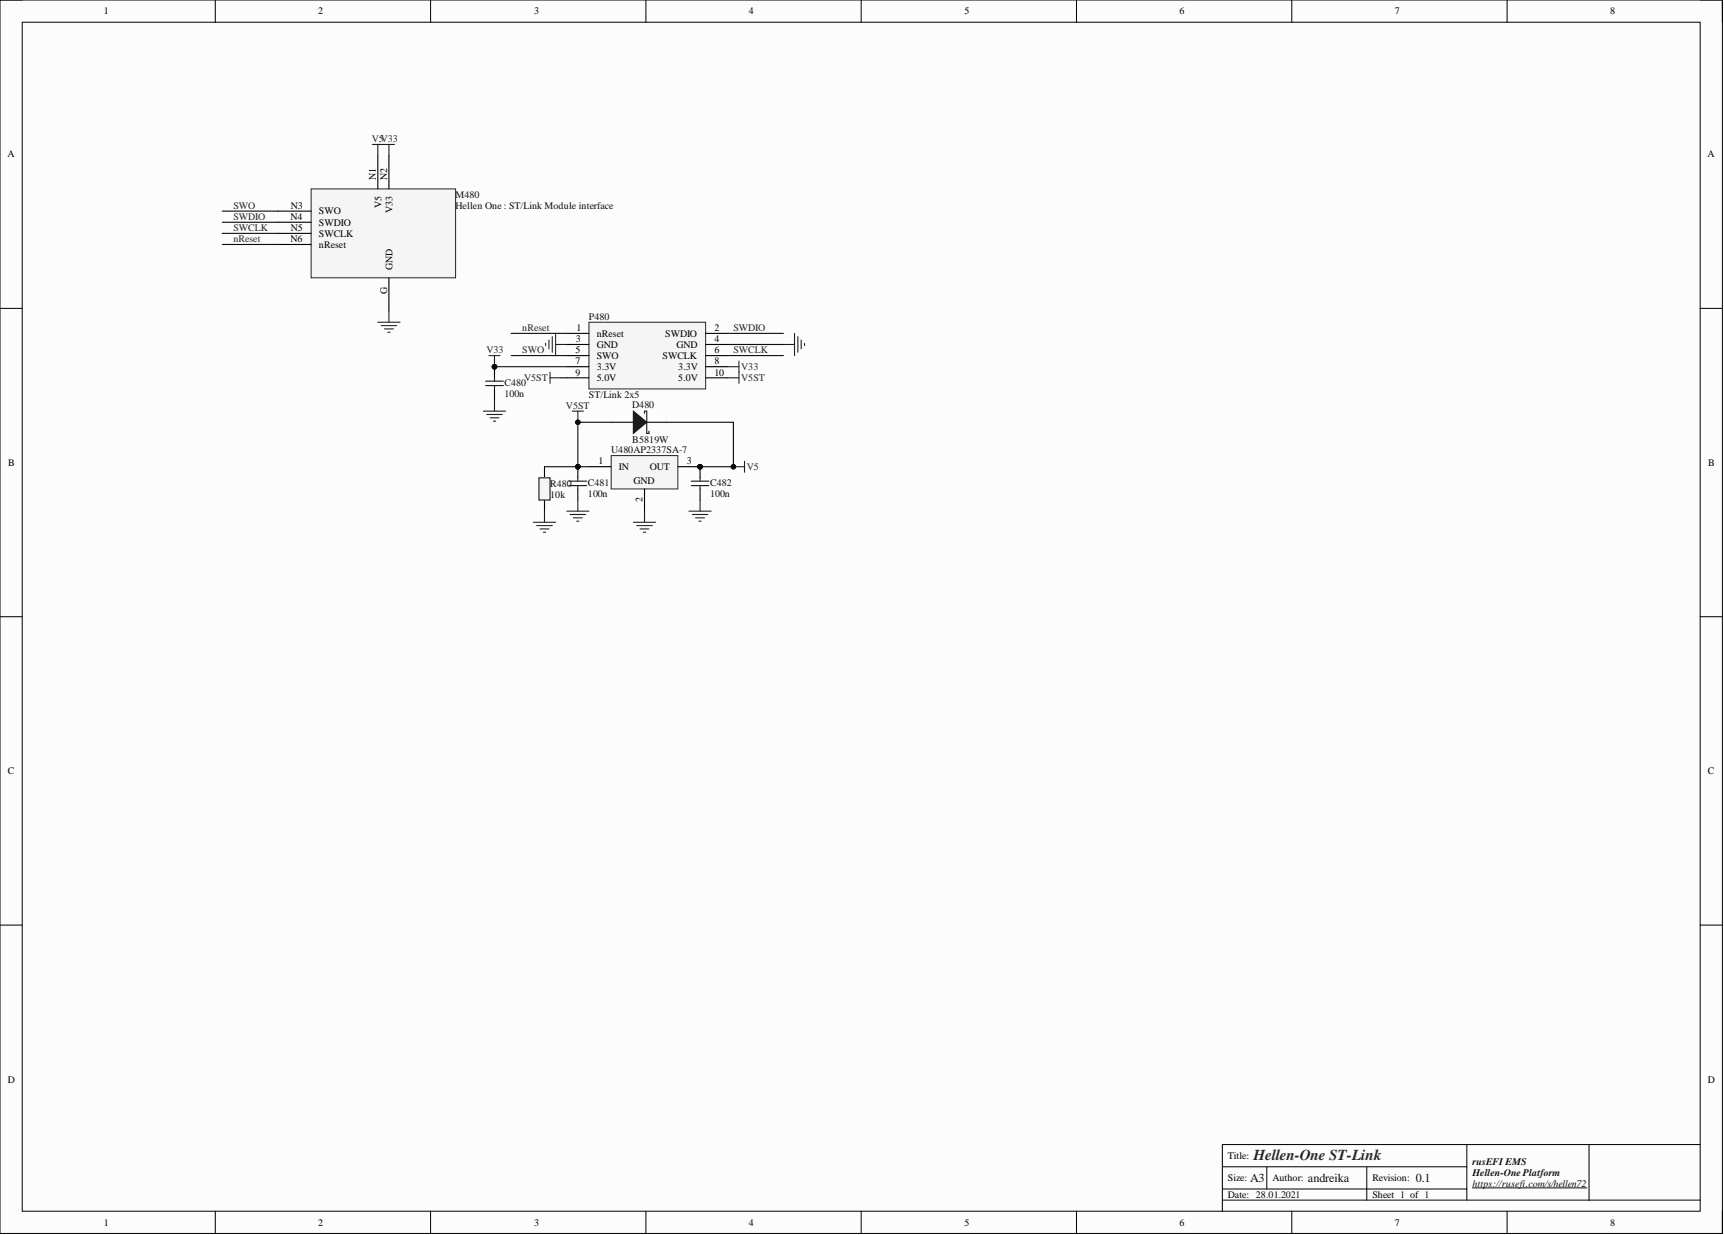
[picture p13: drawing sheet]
<svg xmlns="http://www.w3.org/2000/svg" width="393mm" height="282mm" viewBox="0 0 393 282" stroke-linecap="round" stroke-linejoin="round" font-family="sans-serif">
<defs><g id="words">
<text font-size="3.5" fill="#262626" x="286" y="264.7">Hellen-One ST-Link</text>
<g font-size="2.8" fill="#0e0e0e">
<text x="285.2" y="269.8">A3</text>
<text x="298.4" y="269.8">andreika</text>
<text x="323" y="269.8">0.1</text>
</g>
<g font-size="2.3">
<text x="23.7" y="3.3">1</text>
<text x="72.6" y="3.3">2</text>
<text x="121.9" y="3.3">3</text>
<text x="170.9" y="3.3">4</text>
<text x="220.1" y="3.3">5</text>
<text x="269.1" y="3.3">6</text>
<text x="318.3" y="3.3">7</text>
<text x="367.4" y="3.3">8</text>
<text x="1.7" y="35.9">A</text>
<text x="389.6" y="35.9">A</text>
<text x="85.8" y="41.1" transform="rotate(-90 85.8 41.1)">N1</text>
<text x="88.3" y="41.1" transform="rotate(-90 88.3 41.1)">N2</text>
<text x="66.3" y="47.7">N3</text>
<text x="87" y="47.5" transform="rotate(-90 87 47.5)">V5</text>
<text x="66.3" y="50.2">N4</text>
<text x="66.3" y="52.8">N5</text>
<text x="72.8" y="48.9">SWO</text>
<text x="72.8" y="51.5">SWDIO</text>
<text x="89.6" y="48.6" transform="rotate(-90 89.6 48.6)">V33</text>
<text x="66.3" y="55.3">N6</text>
<text x="72.8" y="54">SWCLK</text>
<text x="72.8" y="56.6">nReset</text>
<text x="89.6" y="61.6" transform="rotate(-90 89.6 61.6)">GND</text>
<text x="88.3" y="67" transform="rotate(-90 88.3 67)">G</text>
<text x="131.5" y="75.6">1</text>
<text x="136.1" y="76.8">nReset</text>
<text x="151.8" y="76.8">SWDIO</text>
<text x="163" y="75.6">2</text>
<text x="131.3" y="80.7">5</text>
<text x="131.3" y="83.2">7</text>
<text x="131.4" y="78.1">3</text>
<text x="136.1" y="79.4">GND</text>
<text x="136.1" y="81.9">SWO</text>
<text x="151.2" y="81.9">SWCLK</text>
<text x="154.3" y="79.4">GND</text>
<text x="163" y="78.1">4</text>
<text x="163" y="80.7">6</text>
<text x="163" y="83.2">8</text>
<text x="131.3" y="85.7">9</text>
<text x="136.1" y="84.5">3.3V</text>
<text x="136.1" y="87">5.0V</text>
<text x="154.7" y="84.5">3.3V</text>
<text x="154.7" y="87">5.0V</text>
<text x="163" y="85.7">10</text>
<text x="1.9" y="106.4">B</text>
<text x="136.6" y="106">1</text>
<text x="141.2" y="107.3">IN</text>
<text x="148.2" y="107.3">OUT</text>
<text x="156.7" y="106">3</text>
<text x="389.8" y="106.4">B</text>
<text x="144.5" y="110.6">GND</text>
<text x="146.6" y="114.6" transform="rotate(-90 146.6 114.6)">2</text>
<text x="1.8" y="176.7">C</text>
<text x="389.7" y="176.7">C</text>
<text x="1.8" y="247.1">D</text>
<text x="389.7" y="247.1">D</text>
<text x="280.2" y="264.5">Title:</text>
<text x="280.2" y="269.6">Size:</text>
<text x="290.3" y="269.6">Author:</text>
<text x="313.1" y="269.6">Revision:</text>
<text x="280.2" y="273.4">Date: 28.01.2021</text>
<text x="313.1" y="273.4">Sheet 1 of 1</text>
<text x="23.7" y="279.7">1</text>
<text x="72.6" y="279.7">2</text>
<text x="121.9" y="279.7">3</text>
<text x="170.9" y="279.7">4</text>
<text x="220.1" y="279.7">5</text>
<text x="269.1" y="279.7">6</text>
<text x="318.3" y="279.7">7</text>
<text x="367.4" y="279.7">8</text>
</g>
<g font-size="2.3" fill="#262626">
<text x="84.8" y="32.5">V5V33</text>
<text x="53.2" y="47.7">SWO</text>
<text x="53.2" y="50.2">SWDIO</text>
<text x="53.2" y="52.8">SWCLK</text>
<text x="53.2" y="55.3">nReset</text>
<text x="119.2" y="75.6">nReset</text>
<text x="167.3" y="75.6">SWDIO</text>
<text x="111" y="80.7">V33</text>
<text x="119.2" y="80.7">SWO</text>
<text x="167.3" y="80.7">SWCLK</text>
<text x="119.6" y="87">V5ST</text>
<text x="169.1" y="84.5">V33</text>
<text x="169.1" y="87">V5ST</text>
<text x="129.1" y="93.3">V5ST</text>
<text x="170.4" y="107.3">V5</text>
</g>
<g font-size="2.3" fill="#0e0e0e">
<text x="103.9" y="45.1">M480</text>
<text x="103.9" y="47.7">Hellen One : ST/Link Module interface</text>
<text x="134.4" y="73">P480</text>
<text x="115.1" y="88">C480</text>
<text x="115.1" y="90.5">100n</text>
<text x="134.4" y="90.8">ST/Link 2x5</text>
<text x="144.3" y="93.1">D480</text>
<text x="144.3" y="101.2">B5819W</text>
<text x="139.4" y="103.5">U480AP2337SA-7</text>
<text x="125.5" y="111.1">R480</text>
<text x="125.5" y="113.6">10k</text>
<text x="134.1" y="110.8">C481</text>
<text x="134.1" y="113.4">100n</text>
<text x="162" y="110.8">C482</text>
<text x="162" y="113.4">100n</text>
<text x="335.9" y="268.4">Hellen-One Platform</text>
<text x="335.9" y="265.9">rusEFI EMS</text>
<text x="335.9" y="270.9">https://rusefi.com/s/hellen72</text>
</g>
</g></defs>
<path d="M0 0h393v281.5h-393z" fill-rule="evenodd" fill="#fcfcfc"/>
<path d="M0 0h393v281.5h-393z" fill="none" stroke="#000" stroke-width=".23"/>
<path d="M5.1 5.1h382.8v271.3h-382.8z" fill-rule="evenodd" fill="#fcfcfc"/>
<g fill="none" stroke="#000" stroke-width=".23">
<path d="M0 0h5.1M5.1 5.1h382.8v271.3h-382.8zM49.1 0v5.1M98.2 0v5.1M147.4 0v5.1M196.5 0v5.1M245.6 0v5.1M294.7 0v5.1M343.9 0v5.1M387.9 0h5.1v5.1M0 70.4h5.1M387.9 70.4h5.1"/>
<path d="M0 140.8h5.1M387.9 140.8h5.1M0 211.1h5.1M387.9 211.1h5.1M49.1 276.4v5.1M98.2 276.4v5.1M147.4 276.4v5.1M196.5 276.4v5.1M245.6 276.4v5.1M278.9 266.3h55.8M278.9 273.9h109M278.9 271.4h55.8"/>
<path d="M289 266.3v5.1M294.7 276.4v5.1M311.8 266.3v7.6M334.7 261.2v12.7M343.9 276.4v5.1M362.6 261.2v12.7M387.9 261.2h-109v15.2M393 276.4v5.1"/>
</g>
<path d="M335.9 271.1h26.2" fill="none" stroke="#0e0e0e" stroke-width=".23"/>
<path d="M134.4 73.5h26.6v15.3h-26.6z" fill-rule="evenodd" fill="#f5f5f5"/>
<path d="M134.4 73.5h26.6v15.3h-26.6z" fill="none" stroke="#262626" stroke-width=".23"/>
<path d="M129.3 76.1h5.1M129.3 78.6h5.1M161 76.1h5.1M161 78.6h5.1M129.3 81.2h5.1M129.3 83.7h5.1M129.3 86.2h5.1M161 81.2h5.1M161 83.7h5.1M161 86.2h5.1" fill="none" stroke="#000" stroke-width=".25"/>
<path d="M111.6 81.2h2.5M112.8 81.2v2.5" fill="none" stroke="#262626" stroke-width=".25"/>
<circle cx="112.8" cy="83.7" r=".51" fill="#0e0e0e"/>
<circle cx="112.8" cy="83.7" r=".51" fill="none" stroke="#0e0e0e" stroke-width=".23"/>
<circle cx="112.8" cy="83.7" r=".51" fill="#0e0e0e"/>
<circle cx="112.8" cy="83.7" r=".51" fill="none" stroke="#0e0e0e" stroke-width=".23"/>
<path d="M112.8 83.7v2.5M112.8 88.8v2.5" fill="none" stroke="#000" stroke-width=".25"/>
<circle cx="112.8" cy="83.7" r=".51" fill="#0e0e0e"/>
<circle cx="112.8" cy="83.7" r=".51" fill="none" stroke="#0e0e0e" stroke-width=".23"/>
<path d="M110.8 87h4.1M110.8 88h4.1M112.8 86.2v.8M112.8 88v.8" fill="none" stroke="#1c1c1c" stroke-width=".25"/>
<path d="M178.7 78.6h2.6M181.3 76.1v5.1M182 76.8v3.6M182.8 77.6v2M183.6 78.4v.5M110.3 93.8h5.1M111 94.6h3.6M111.8 95.4h2M112.6 96.1h.5M112.8 91.3v2.5M166.1 83.7h2.5M168.6 82.4v2.6" fill="none" stroke="#262626" stroke-width=".25"/>
<circle cx="159.7" cy="106.5" r=".51" fill="#0e0e0e"/>
<circle cx="159.7" cy="106.5" r=".51" fill="none" stroke="#0e0e0e" stroke-width=".23"/>
<path d="M139.4 104h15.3v7.6h-15.3z" fill-rule="evenodd" fill="#f5f5f5"/>
<path d="M139.4 104h15.3v7.6h-15.3z" fill="none" stroke="#262626" stroke-width=".23"/>
<path d="M134.4 106.5h5M147.1 111.6v5.1M154.7 106.5h5" fill="none" stroke="#000" stroke-width=".25"/>
<circle cx="159.7" cy="106.5" r=".51" fill="#0e0e0e"/>
<circle cx="159.7" cy="106.5" r=".51" fill="none" stroke="#0e0e0e" stroke-width=".23"/>
<circle cx="131.8" cy="106.5" r=".51" fill="#0e0e0e"/>
<circle cx="131.8" cy="106.5" r=".51" fill="none" stroke="#0e0e0e" stroke-width=".23"/>
<path d="M131.8 106.5v2.6" fill="none" stroke="#000" stroke-width=".25"/>
<circle cx="131.8" cy="106.5" r=".51" fill="#0e0e0e"/>
<circle cx="131.8" cy="106.5" r=".51" fill="none" stroke="#0e0e0e" stroke-width=".23"/>
<path d="M131.8 111.6v2.5" fill="none" stroke="#000" stroke-width=".25"/>
<path d="M129.8 110.8h4.1M129.8 109.8h4.1M131.8 109.1v.7M131.8 110.8v.8" fill="none" stroke="#1c1c1c" stroke-width=".25"/>
<circle cx="159.7" cy="106.5" r=".51" fill="#0e0e0e"/>
<circle cx="159.7" cy="106.5" r=".51" fill="none" stroke="#0e0e0e" stroke-width=".23"/>
<path d="M159.7 106.5v2.6" fill="none" stroke="#000" stroke-width=".25"/>
<circle cx="159.7" cy="106.5" r=".51" fill="#0e0e0e"/>
<circle cx="159.7" cy="106.5" r=".51" fill="none" stroke="#0e0e0e" stroke-width=".23"/>
<path d="M159.7 111.6v2.5" fill="none" stroke="#000" stroke-width=".25"/>
<path d="M157.7 110.8h4.1M157.7 109.8h4.1M159.7 109.1v.7M159.7 110.8v.8" fill="none" stroke="#1c1c1c" stroke-width=".25"/>
<g fill="none" stroke="#262626" stroke-width=".25">
<path d="M129.3 116.7h5.1M130.1 117.4h3.5M130.8 118.2h2.1M131.6 118.9h.5M131.8 114.1v2.6M144.5 119.2h5.1M145.3 120h3.5M147.1 116.7v2.5M157.2 116.7h5.1M158 117.4h3.5M158.7 118.2h2M159.5 118.9h.5"/>
<path d="M159.7 114.1v2.6M167.3 106.5h2.6M169.9 105.3v2.5M146 120.7h2.1M146.8 121.5h.5"/>
</g>
<circle cx="167.3" cy="106.5" r=".51" fill="#0e0e0e"/>
<circle cx="167.3" cy="106.5" r=".51" fill="none" stroke="#0e0e0e" stroke-width=".23"/>
<path d="M124.2 106.5v2.6M124.2 114.1v2.6" fill="none" stroke="#000" stroke-width=".25"/>
<path d="M123 109.1h2.5v5h-2.5z" fill-rule="evenodd" fill="#f5f5f5"/>
<path d="M123 109.1h2.5v5h-2.5z" fill="none" stroke="#1c1c1c" stroke-width=".25"/>
<path d="M139.4 96.4h5.1M147.1 96.4h5" fill="none" stroke="#000" stroke-width=".25"/>
<path d="M144.5 93.8l3.1 2.6-3.1 2.5z" fill="#1c1c1c"/>
<path d="M144.5 93.8l3.1 2.6-3.1 2.5zM147.1 94.3v-.5h.5v5.1h.5v-.5" fill="none" stroke="#1c1c1c" stroke-width=".25"/>
<path d="M125.5 85v2.5M125.5 86.2h2.5M130.6 93.8h2.5M131.8 93.8v2.6M166.1 86.2h2.5M168.6 85v2.5" fill="none" stroke="#262626" stroke-width=".25"/>
<circle cx="131.8" cy="96.4" r=".51" fill="#0e0e0e"/>
<circle cx="131.8" cy="96.4" r=".51" fill="none" stroke="#0e0e0e" stroke-width=".23"/>
<path d="M124.5 78.4v.5M125.2 77.6v2M126 76.8v3.6M126.8 76.1v5.1M126.8 78.6h2.5M121.7 119.2h5.1M122.5 120h3.5M124.2 116.7v2.5M123.2 120.7h2M124 121.5h.5" fill="none" stroke="#262626" stroke-width=".25"/>
<path d="M71 43.1h32.9v20.3h-32.9z" fill-rule="evenodd" fill="#f5f5f5"/>
<path d="M71 43.1h32.9v20.3h-32.9z" fill="none" stroke="#262626" stroke-width=".23"/>
<path d="M86.2 35.5v7.6M88.7 35.5v7.6M63.4 48.2h7.6M63.4 50.7h7.6M63.4 53.3h7.6M63.4 55.8h7.6M88.7 63.4v7.6" fill="none" stroke="#000" stroke-width=".25"/>
<path d="M84.9 33h5.1M86.2 33v2.5M88.7 33v2.5M86.2 73.5h5.1M87 74.3h3.5M87.7 75.1h2.1M88.5 75.8h.5M88.7 71v2.5" fill="none" stroke="#262626" stroke-width=".25"/>
<path d="M131.8 106.5h2.6" fill="none" stroke="#0e0e0e" stroke-width=".25"/>
<circle cx="131.8" cy="106.5" r=".51" fill="#0e0e0e"/>
<circle cx="131.8" cy="106.5" r=".51" fill="none" stroke="#0e0e0e" stroke-width=".23"/>
<path d="M50.7 55.8h12.7M50.7 53.3h12.7M50.7 50.7h12.7M50.7 48.2h12.7M112.8 83.7h16.5" fill="none" stroke="#0e0e0e" stroke-width=".25"/>
<circle cx="112.8" cy="83.7" r=".51" fill="#0e0e0e"/>
<circle cx="112.8" cy="83.7" r=".51" fill="none" stroke="#0e0e0e" stroke-width=".23"/>
<path d="M116.6 76.1h12.7M116.6 81.2h12.7M124.2 106.5h7.6" fill="none" stroke="#0e0e0e" stroke-width=".25"/>
<circle cx="131.8" cy="106.5" r=".51" fill="#0e0e0e"/>
<circle cx="131.8" cy="106.5" r=".51" fill="none" stroke="#0e0e0e" stroke-width=".23"/>
<path d="M128 86.2h1.3M139.4 96.4h-7.6v10.1" fill="none" stroke="#0e0e0e" stroke-width=".25"/>
<circle cx="131.8" cy="106.5" r=".51" fill="#0e0e0e"/>
<circle cx="131.8" cy="106.5" r=".51" fill="none" stroke="#0e0e0e" stroke-width=".23"/>
<circle cx="131.8" cy="96.4" r=".51" fill="#0e0e0e"/>
<circle cx="131.8" cy="96.4" r=".51" fill="none" stroke="#0e0e0e" stroke-width=".23"/>
<path d="M166.1 78.6h12.6M166.1 76.1h12.6M152.1 96.4h15.2v10.1h-7.6M166.1 81.2h12.6" fill="none" stroke="#0e0e0e" stroke-width=".25"/>
<circle cx="167.3" cy="106.5" r=".51" fill="#0e0e0e"/>
<circle cx="167.3" cy="106.5" r=".51" fill="none" stroke="#0e0e0e" stroke-width=".23"/>
<circle cx="159.7" cy="106.5" r=".51" fill="#0e0e0e"/>
<circle cx="159.7" cy="106.5" r=".51" fill="none" stroke="#0e0e0e" stroke-width=".23"/>
<use href="#words"/>
</svg>
